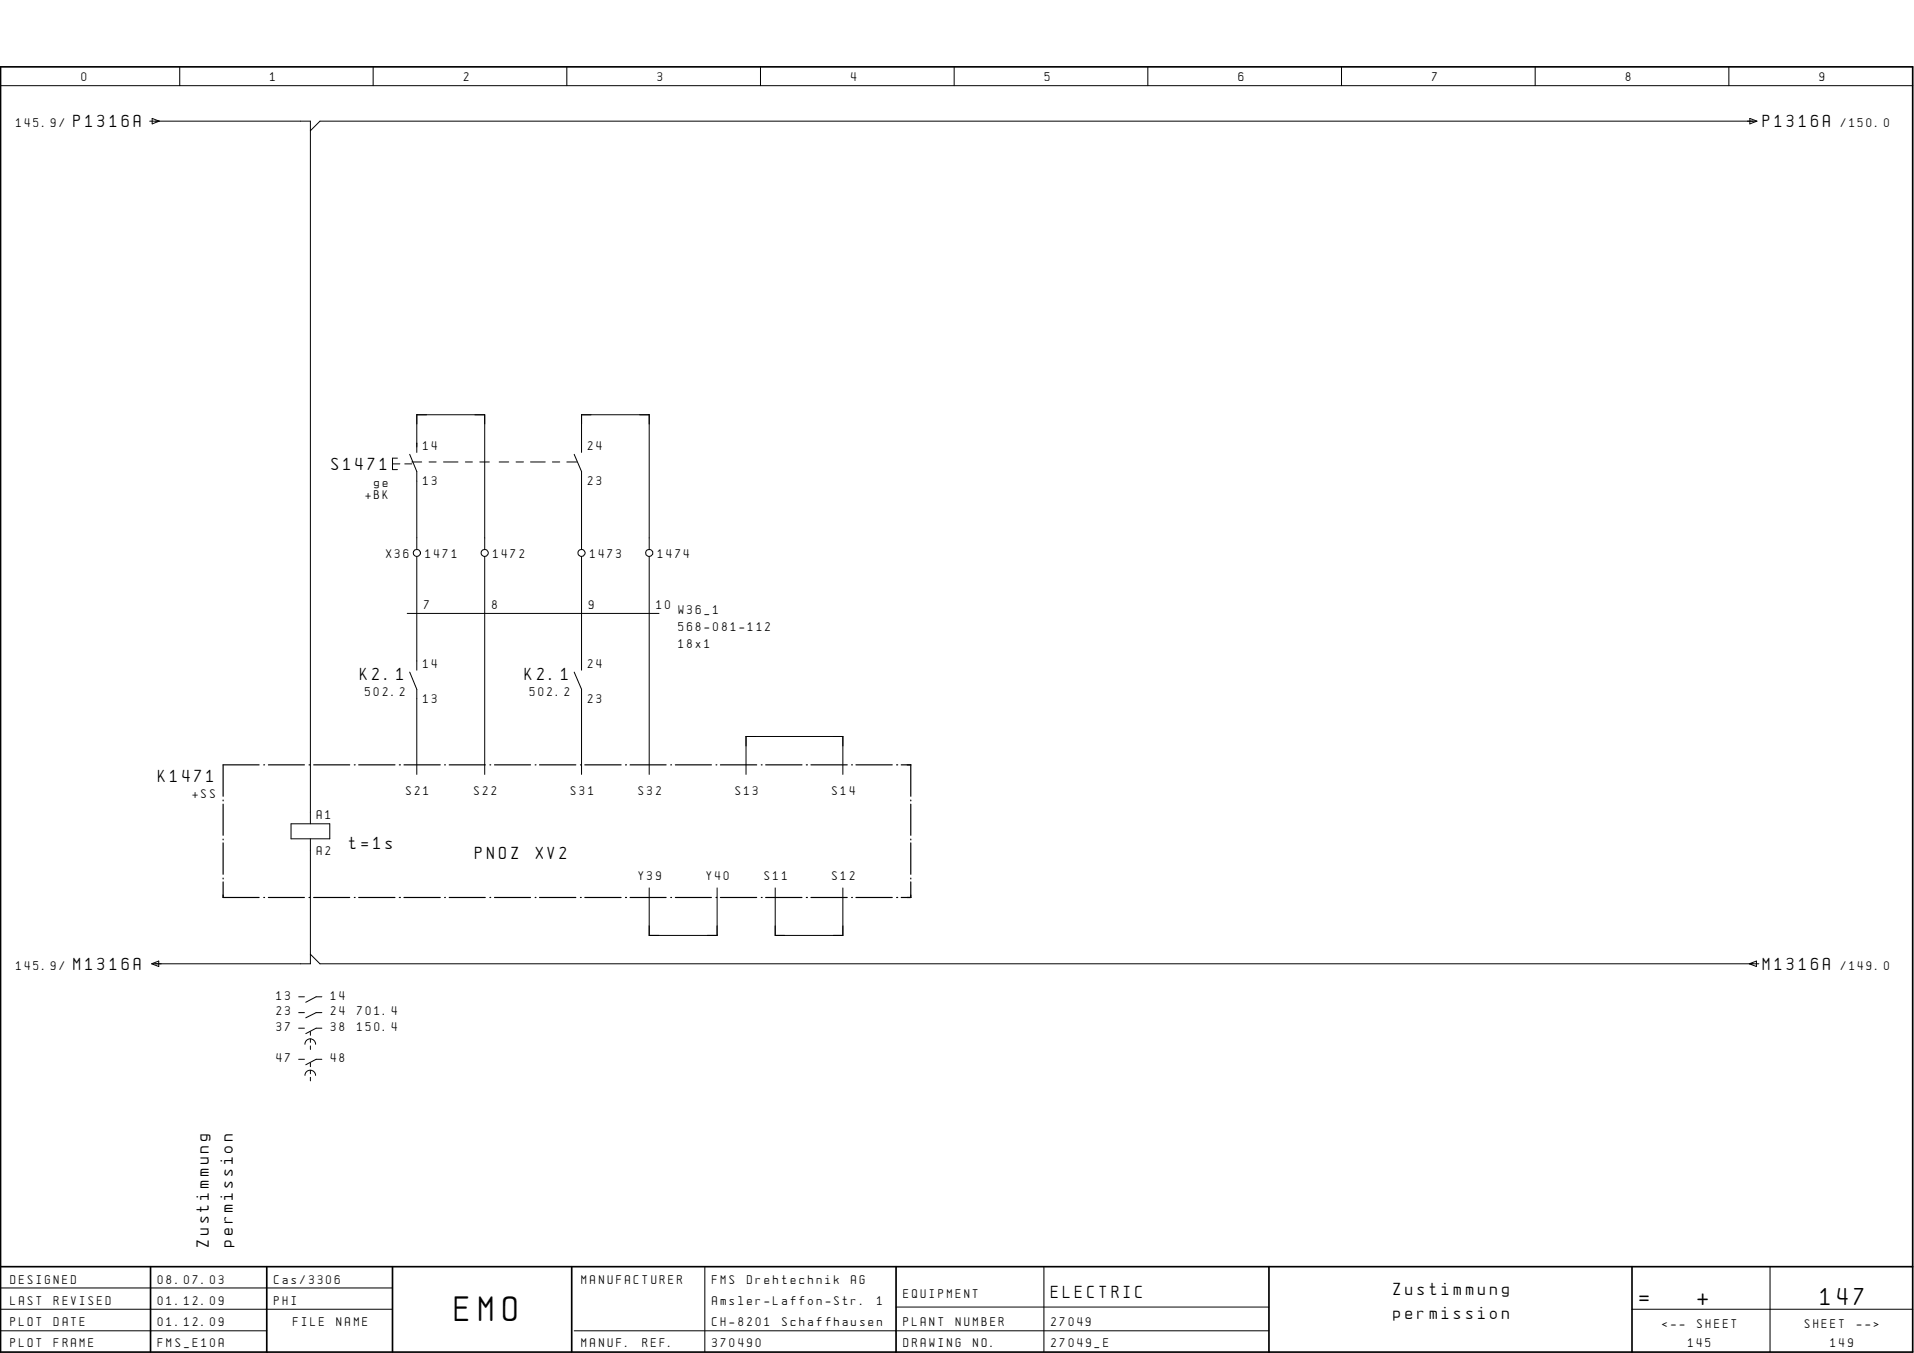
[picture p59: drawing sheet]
<svg xmlns="http://www.w3.org/2000/svg" width="297mm" height="210mm" viewBox="0 0 297 210" stroke-linecap="round" stroke-linejoin="round" font-family="sans-serif">
<defs><g id="words">
<text font-size="4.4" x="70.6" y="205">EMO</text>
<g font-size="3">
<text x="254.4" y="202.4">=</text>
<text x="263.4" y="202.4">+</text>
<text x="282.5" y="202.4">147</text>
</g>
<g font-size="2.2">
<text x="11.4" y="19.7">P1316A</text>
<text x="273.6" y="19.7">P1316A</text>
<text x="51.4" y="73">S1471</text>
<text x="55.9" y="105.5">K2.1</text>
<text x="81.4" y="105.5">K2.1</text>
<text x="24.6" y="121.3">K1471</text>
<text x="54.2" y="131.8">t=1s</text>
<text x="73.7" y="133.2">PNOZ</text>
<text x="83.1" y="133.2">XV2</text>
<text x="11.4" y="150.5">M1316A</text>
<text x="273.6" y="150.5">M1316A</text>
<text x="32.4" y="193.5" transform="rotate(-90 32.4 193.5)">Zustimmung</text>
<text x="36.1" y="193.5" transform="rotate(-90 36.1 193.5)">permission</text>
<text x="163.1" y="201.3">ELECTRIC</text>
<text x="216.3" y="201">Zustimmung</text>
<text x="216.3" y="204.6">permission</text>
</g>
<g font-size="1.6">
<text x="12.7" y="12.6">0</text>
<text x="41.9" y="12.6">1</text>
<text x="72" y="12.6">2</text>
<text x="102.1" y="12.6">3</text>
<text x="132.1" y="12.6">4</text>
<text x="162.1" y="12.6">5</text>
<text x="192.2" y="12.6">6</text>
<text x="222.2" y="12.6">7</text>
<text x="252.3" y="12.6">8</text>
<text x="282.4" y="12.6">9</text>
<text x="2.5" y="19.7">145.9/</text>
<text x="285.7" y="19.7">/150.0</text>
<text x="65.7" y="69.8">14</text>
<text x="91.2" y="69.8">24</text>
<text x="56.7" y="77.4">+BK</text>
<text x="58.1" y="75.6">ge</text>
<text x="65.7" y="75.3">13</text>
<text x="91.2" y="75.3">23</text>
<text x="59.9" y="86.6">X36</text>
<text x="66" y="86.6">1471</text>
<text x="76.5" y="86.6">1472</text>
<text x="91.6" y="86.6">1473</text>
<text x="102.1" y="86.6">1474</text>
<text x="65.8" y="94.4">7</text>
<text x="76.4" y="94.4">8</text>
<text x="91.4" y="94.4">9</text>
<text x="101.9" y="94.4">10</text>
<text x="105.3" y="95.2">W36_1</text>
<text x="105.3" y="97.8">568-081-112</text>
<text x="105.3" y="100.5">18x1</text>
<text x="65.7" y="103.6">14</text>
<text x="91.2" y="103.6">24</text>
<text x="56.7" y="108">502.2</text>
<text x="65.7" y="109.1">13</text>
<text x="82.2" y="108">502.2</text>
<text x="91.2" y="109.1">23</text>
<text x="29.9" y="123.8">+SS</text>
<text x="63" y="123.3">S21</text>
<text x="73.6" y="123.3">S22</text>
<text x="88.6" y="123.3">S31</text>
<text x="99.1" y="123.3">S32</text>
<text x="114.1" y="123.3">S13</text>
<text x="129.2" y="123.3">S14</text>
<text x="49.1" y="127.1">A1</text>
<text x="49.1" y="132.6">A2</text>
<text x="99.1" y="136.5">Y39</text>
<text x="109.6" y="136.5">Y40</text>
<text x="118.7" y="136.5">S11</text>
<text x="129.2" y="136.5">S12</text>
<text x="2.5" y="150.5">145.9/</text>
<text x="42.9" y="155.1">13</text>
<text x="51.3" y="155.1">14</text>
<text x="285.7" y="150.5">/149.0</text>
<text x="42.9" y="157.5">23</text>
<text x="42.9" y="159.9">37</text>
<text x="51.3" y="157.5">24</text>
<text x="51.3" y="159.9">38</text>
<text x="55.4" y="157.5">701.4</text>
<text x="55.4" y="159.9">150.4</text>
<text x="42.9" y="164.8">47</text>
<text x="51.3" y="164.8">48</text>
<text x="1.6" y="199.1">DESIGNED</text>
<text x="1.6" y="202.4">LAST</text>
<text x="8.4" y="202.4">REVISED</text>
<text x="24.5" y="199.1">08.07.03</text>
<text x="24.5" y="202.4">01.12.09</text>
<text x="42.5" y="199.1">Cas/3306</text>
<text x="42.5" y="202.4">PHI</text>
<text x="90.3" y="199.1">MANUFACTURER</text>
<text x="110.5" y="202.4">Amsler-Laffon-Str.</text>
<text x="110.5" y="199.1">FMS</text>
<text x="115.9" y="199.1">Drehtechnik</text>
<text x="132.1" y="199.1">AG</text>
<text x="136.1" y="202.4">1</text>
<text x="140.2" y="201.3">EQUIPMENT</text>
<text x="1.6" y="205.7">PLOT</text>
<text x="1.6" y="209">PLOT</text>
<text x="8.4" y="205.7">DATE</text>
<text x="8.4" y="209">FRAME</text>
<text x="24.5" y="205.7">01.12.09</text>
<text x="24.5" y="209">FMS_E10A</text>
<text x="45.5" y="205.7">FILE</text>
<text x="52.2" y="205.7">NAME</text>
<text x="90.3" y="209">MANUF.</text>
<text x="99.7" y="209">REF.</text>
<text x="110.5" y="209">370490</text>
<text x="110.5" y="205.7">CH-8201</text>
<text x="121.4" y="205.7">Schaffhausen</text>
<text x="140.2" y="205.7">PLANT</text>
<text x="140.2" y="209">DRAWING</text>
<text x="148.3" y="205.7">NUMBER</text>
<text x="151" y="209">NO.</text>
<text x="163.1" y="205.7">27049</text>
<text x="163.1" y="209">27049_E</text>
<text x="258" y="206.1">&lt;--</text>
<text x="262" y="209">145</text>
<text x="263.4" y="206.1">SHEET</text>
<text x="280.1" y="206.1">SHEET</text>
<text x="284.1" y="209">149</text>
<text x="288.2" y="206.1">--&gt;</text>
</g>
</g></defs>
<g fill="none" stroke="#000" stroke-width=".16">
<path d="M.1 13.3h296.7M23.2 18.8h25v109M23.6 18.4l1.1 .4-1.1 .4zM27.9 10.4v2.9M57.9 10.4v2.9M88 10.4v2.9M118 10.4v2.9M148.1 10.4v2.9M178.1 10.4v2.9M208.2 10.4v2.9M238.2 10.4v2.9M268.3 10.4v2.9"/>
<path d="M271.6 18.4l1.1 .4-1.1 .4zM272.6 18.8h-222.9l-1.5 1.5M60.9 72h1.2M61.7 71.1h-.8v1.8h.8M62.8 72h1.1M63.6 70.5l1.1 2.7v12M63.9 71.7h1.5M64.7 70.2v-5.9h10.5v20.9M66.6 71.7h1.1M68.8 71.7h2.3M72.2 71.7h1.1M74.5 71.7h1.4"/>
<path d="M77.5 71.7h1.4M80.1 71.7h1.1M82.3 71.7h2.3M85.7 71.7h1.2M88 71.7h1.5M89.1 70.5l1.2 2.7v12M90.3 70.2v-5.9h10.4v20.9M63.2 95.2h39.1M64.7 86.4v17.6M75.2 86.4v33.7M90.3 86.4v17.6M100.7 86.4v33.7"/>
<path d="M63.6 104.3l1.1 2.6v13.2M89.1 104.3l1.2 2.6v13.2M45.2 127.8h6v2.3h-6zM48.2 130.1v19.4h-24.6M100.7 137.8v7.3h10.6v-7.3M115.8 120.1v-5.8h15v5.8M120.3 137.8v7.3h10.5v-7.3M23.5 149.5l1.1-.4v.8zM46.4 154.6h.8M46.4 157.1h.8M46.4 159.5h.8M48.2 148l1.5 1.5h223.3"/>
<path d="M50 154.6h-.9l-1.6 .9M50 157.1h-.9l-1.6 .8M50 159.5h-.9l-1.6 .9M271.5 149.5l1.1-.4v.8zM46.4 164.3h.8M47.3 162a.83 .83 0 0 1 .9-.8 .83 .83 0 0 1 .8 .8M47.3 166.8a.83 .83 0 0 1 .9-.8 .83 .83 0 0 1 .8 .8M48.2 160.1v.5M48.2 161.2v.5M48.2 162.3v.5M48.2 164.9v.6M48.2 166v.6"/>
<path d="M48.2 167.1v.6M50 164.3h-.9l-1.6 .9M.1 199.8h60.8M109.4 196.5v13.3M162 196.5v13.3M274.7 196.5v13.3M.1 203.1h60.8M.1 206.5h41.3M89.1 206.5h107.8M139.1 202.8h57.8M253.3 203.1h43.5"/>
<circle cx="64.7" cy="85.8" r=".56"/>
<circle cx="75.2" cy="85.8" r=".55"/>
<circle cx="90.3" cy="85.8" r=".55"/>
<circle cx="100.8" cy="85.8" r=".55"/>
</g>
<path d="M.1 10.4h296.7v199.4h-296.7zM.1 196.5h296.7M23.4 196.5v13.3M41.4 196.5v13.3M60.9 196.5v13.3M88.7 196.5v13.3M139.1 196.5v13.3M196.9 196.5v13.3M253.3 196.5v13.3" fill="none" stroke="#000" stroke-width=".26"/>
<g fill="none" stroke="#000" stroke-width=".19">
<path d="M40.2 118.7h-5.6v4.8M40.9 118.7h.2M41.7 118.7h5.5M48 118.7h.1M48.7 118.7h5.6M55 118.7h.1M55.7 118.7h5.6M62 118.7h.1M62.7 118.7h5.6M69 118.7h.1M69.7 118.7h5.6M76 118.7h.2"/>
<path d="M76.7 118.7h5.6M83.1 118.7h.1M83.7 118.7h5.7M90.1 118.7h.1M90.8 118.7h5.6M97.1 118.7h.1M97.8 118.7h5.6M104.1 118.7h.1M104.8 118.7h5.6M111.1 118.7h.1M111.8 118.7h5.6M118.1 118.7h.2"/>
<path d="M118.8 118.7h5.7M125.1 118.7h.2M125.9 118.7h5.6M132.2 118.7h.1M132.8 118.7h5.7M139.1 118.7h.2M139.9 118.7h1.4v4.8M34.6 124.1v.1M34.6 124.8v4.8M34.6 130.2v.1M34.6 130.8v4.8M34.6 136.2v.2"/>
<path d="M34.6 136.8v2.4h5.6M40.9 139.2h.2M41.7 139.2h5.5M48 139.2h.1M48.7 139.2h5.6M55 139.2h.1M55.7 139.2h5.6M62 139.2h.1M62.7 139.2h5.6M69 139.2h.1M69.7 139.2h5.6M76 139.2h.2"/>
<path d="M76.7 139.2h5.6M83.1 139.2h.1M83.7 139.2h5.7M90.1 139.2h.1M90.8 139.2h5.6M97.1 139.2h.1M97.8 139.2h5.6M104.1 139.2h.1M104.8 139.2h5.6M111.1 139.2h.1M111.8 139.2h5.6M118.1 139.2h.2"/>
<path d="M118.8 139.2h5.7M125.1 139.2h.2M125.9 139.2h5.6M132.2 139.2h.1M132.8 139.2h5.7M139.1 139.2h.2M141.3 136.8v2.4h-1.4M141.3 124.1v.1M141.3 124.8v4.8M141.3 130.2v.1M141.3 130.8v4.8M141.3 136.2v.2"/>
</g>
<use href="#words"/>
</svg>
